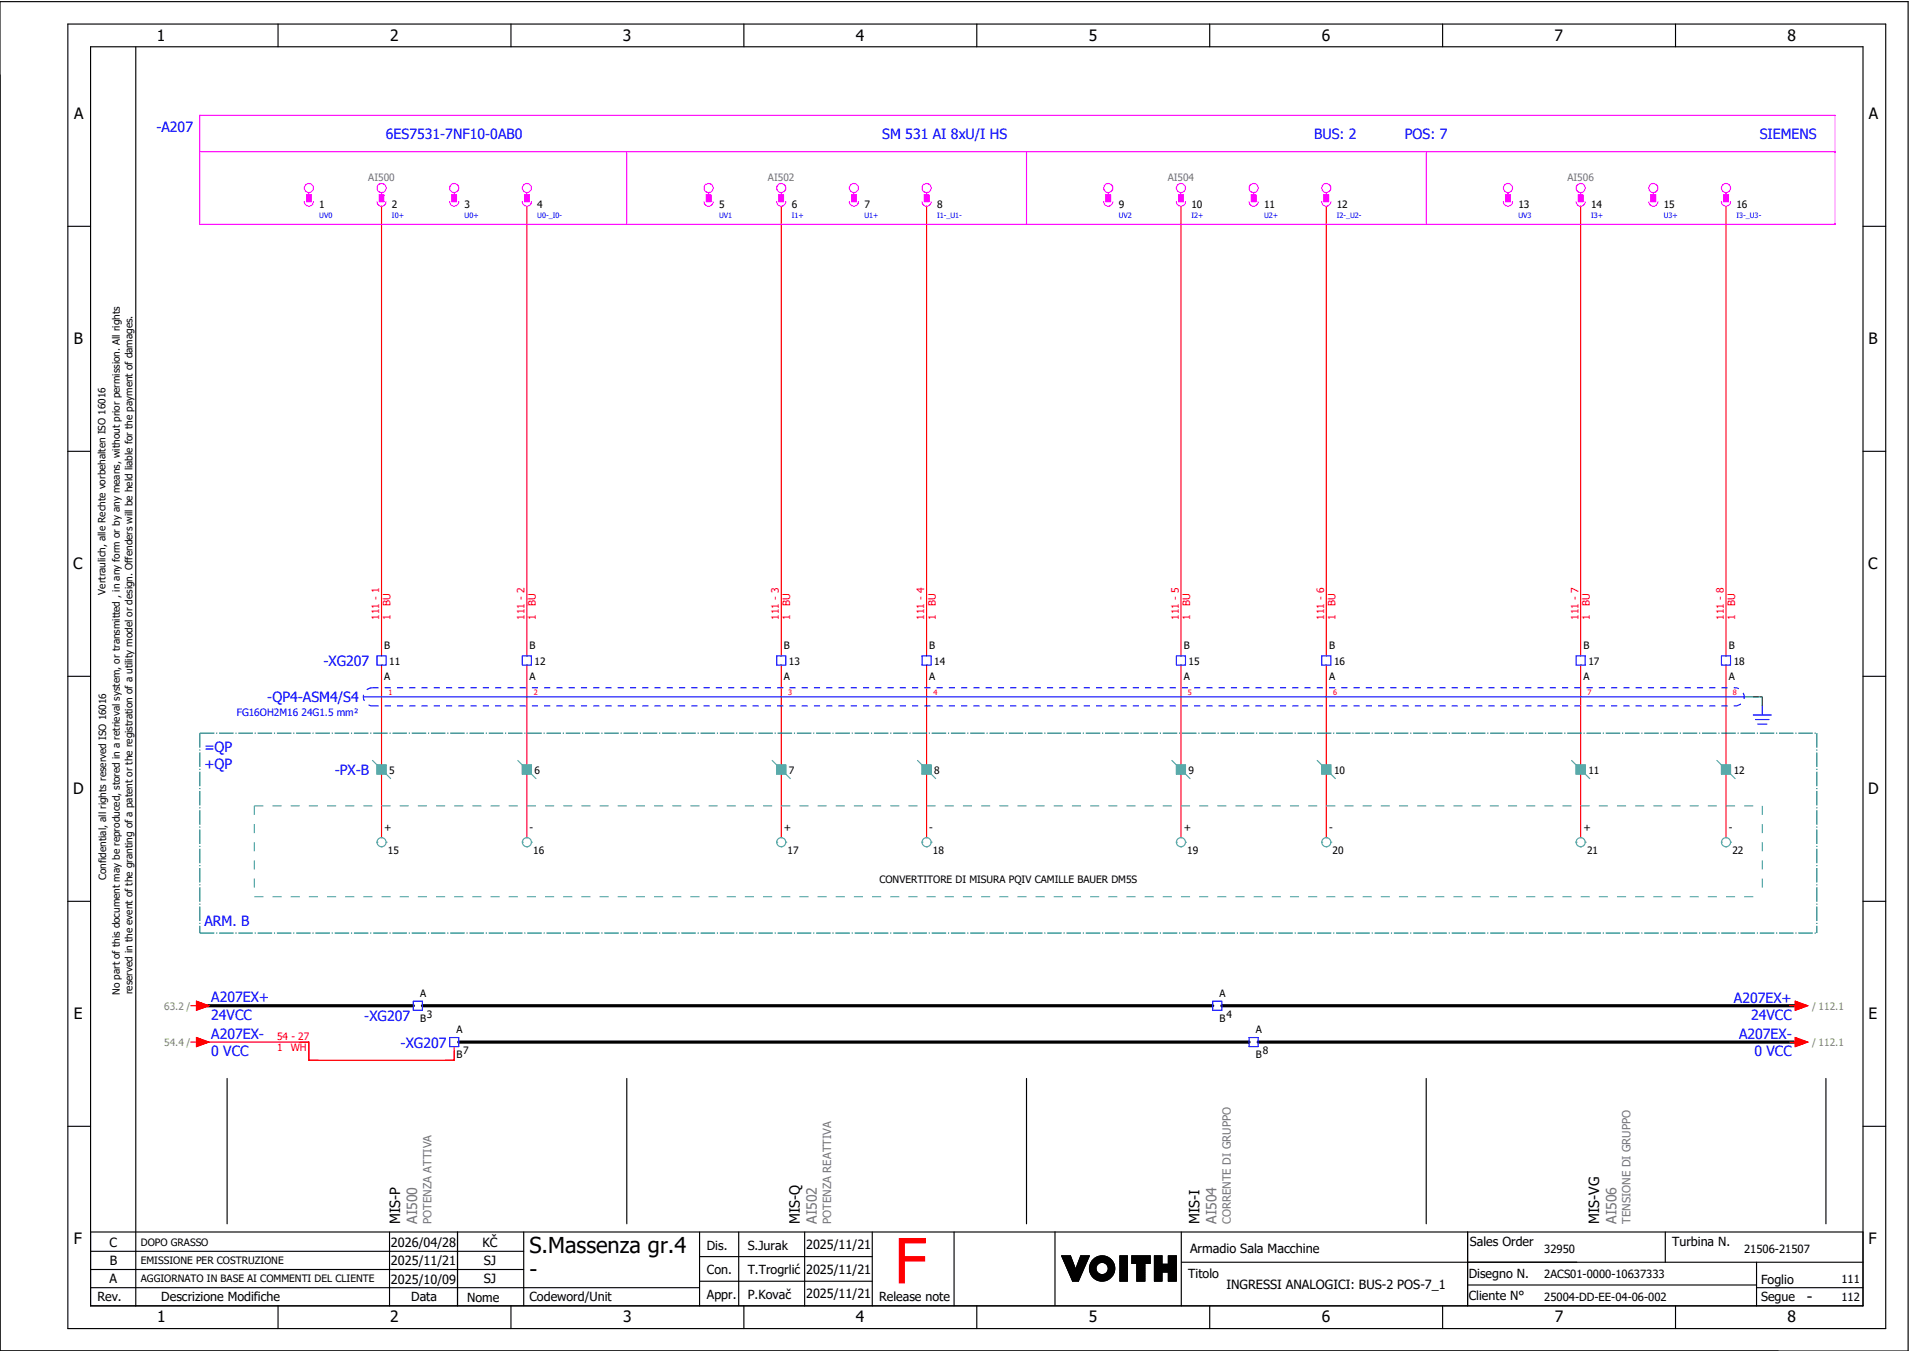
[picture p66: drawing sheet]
<svg xmlns="http://www.w3.org/2000/svg" width="421mm" height="297mm" viewBox="0 0 421 297" stroke-linecap="round" stroke-linejoin="round" font-family="sans-serif">
<defs><g id="words">
<text font-size="13.8" fill="#f00" x="196.9" y="282.5">F</text>
<g font-size="4.8">
<text x="116.6" y="275.8">S.Massenza gr.4</text>
<text x="116.6" y="281.1">-</text>
</g>
<g font-size="3.4">
<text x="34.5" y="9">1</text>
<text x="85.9" y="9">2</text>
<text x="137.1" y="9">3</text>
<text x="188.4" y="9">4</text>
<text x="239.7" y="9">5</text>
<text x="291" y="9">6</text>
<text x="342.3" y="9">7</text>
<text x="393.5" y="9">8</text>
<text x="16.3" y="26.2">A</text>
<text x="411.5" y="26.2">A</text>
<text x="16.2" y="75.8">B</text>
<text x="411.4" y="75.8">B</text>
<text x="16.1" y="125.3">C</text>
<text x="411.3" y="125.3">C</text>
<text x="16.1" y="174.8">D</text>
<text x="411.3" y="174.8">D</text>
<text x="16.2" y="224.4">E</text>
<text x="411.4" y="224.4">E</text>
<text x="16.2" y="273.9">F</text>
<text x="411.4" y="273.9">F</text>
<text x="397.8" y="286.6">-</text>
<text x="34.6" y="291">1</text>
<text x="85.9" y="291">2</text>
<text x="137.2" y="291">3</text>
<text x="188.4" y="291">4</text>
<text x="239.7" y="291">5</text>
<text x="291" y="291">6</text>
<text x="342.3" y="291">7</text>
<text x="393.6" y="291">8</text>
</g>
<g font-size="3.1" fill="#00f">
<text x="34.4" y="29">-A207</text>
<text x="85" y="30.6">6ES7531-7NF10-0AB0</text>
<text x="194.2" y="30.6">SM 531 AI 8xU/I HS</text>
<text x="289.3" y="30.6">BUS: 2</text>
<text x="309.3" y="30.6">POS: 7</text>
<text x="387.4" y="30.6">SIEMENS</text>
<text x="71.2" y="146.7">-XG207</text>
<text x="58.8" y="154.6">-QP4-ASM4/S4</text>
<text x="45" y="165.5">=QP</text>
<text x="45" y="169.3">+QP</text>
<text x="73.7" y="170.7">-PX-B</text>
<text x="45" y="203.8">ARM. B</text>
<text x="46.5" y="220.6">A207EX+</text>
<text x="381.7" y="220.8">A207EX+</text>
<text x="46.5" y="224.5">24VCC</text>
<text x="80.2" y="224.7">-XG207</text>
<text x="385.5" y="224.5">24VCC</text>
<text x="46.5" y="228.6">A207EX-</text>
<text x="46.5" y="232.5">0 VCC</text>
<text x="88.2" y="230.6">-XG207</text>
<text x="382.9" y="228.8">A207EX-</text>
<text x="386.2" y="232.5">0 VCC</text>
</g>
<g font-size="3.1">
<text x="88.1" y="269.4" transform="rotate(-90 88.1 269.4)">MIS-P</text>
<text x="176.1" y="269.4" transform="rotate(-90 176.1 269.4)">MIS-Q</text>
<text x="264.1" y="269.4" transform="rotate(-90 264.1 269.4)">MIS-I</text>
<text x="352.1" y="269.4" transform="rotate(-90 352.1 269.4)">MIS-VG</text>
</g>
<g font-size="3.1" fill="#767676">
<text x="91.9" y="269.4" transform="rotate(-90 91.9 269.4)">AI500</text>
<text x="179.9" y="269.4" transform="rotate(-90 179.9 269.4)">AI502</text>
<text x="267.9" y="269.4" transform="rotate(-90 267.9 269.4)">AI504</text>
<text x="355.9" y="269.4" transform="rotate(-90 355.9 269.4)">AI506</text>
</g>
<g font-size="2.8">
<text x="24.1" y="274.4">C</text>
<text x="86.1" y="274.4">2026/04/28</text>
<text x="106.2" y="274.4">KČ</text>
<text x="155.6" y="275.1">Dis.</text>
<text x="164.6" y="275.1">S.Jurak</text>
<text x="177.5" y="275">2025/11/21</text>
<text x="262" y="275.8">Armadio Sala Macchine</text>
<text x="323.6" y="274.3">Sales Order</text>
<text x="368.1" y="274.2">Turbina N.</text>
<text x="24.2" y="278.6">B</text>
<text x="86.1" y="278.6">2025/11/21</text>
<text x="106.5" y="278.6">SJ</text>
<text x="155.6" y="280.5">Con.</text>
<text x="164.6" y="280.5">T.Trogrlić</text>
<text x="177.5" y="280.4">2025/11/21</text>
<text x="261.6" y="281.3">Titolo</text>
<text x="323.4" y="281.2">Disegno N.</text>
<text x="21.4" y="286.5">Rev.</text>
<text x="24.1" y="282.5">A</text>
<text x="35.5" y="286.4">Descrizione Modifiche</text>
<text x="86.1" y="282.6">2025/10/09</text>
<text x="90.5" y="286.5">Data</text>
<text x="102.8" y="286.5">Nome</text>
<text x="106.5" y="282.5">SJ</text>
<text x="116.6" y="286.3">Codeword/Unit</text>
<text x="155.6" y="286">Appr.</text>
<text x="164.6" y="285.9">P.Kovač</text>
<text x="177.5" y="285.8">2025/11/21</text>
<text x="193.5" y="286.5">Release note</text>
<text x="270" y="283.8">INGRESSI ANALOGICI: BUS-2 POS-7_1</text>
<text x="323.4" y="286.2">Cliente N°</text>
<text x="387.7" y="286.5">Segue</text>
<text x="387.7" y="282.6">Foglio</text>
</g>
<g font-size="2.5" fill="#767676">
<text x="95" y="269.4" transform="rotate(-90 95 269.4)">POTENZA ATTIVA</text>
<text x="183" y="269.4" transform="rotate(-90 183 269.4)">POTENZA REATTIVA</text>
<text x="271" y="269.4" transform="rotate(-90 271 269.4)">CORRENTE DI GRUPPO</text>
<text x="359" y="269.4" transform="rotate(-90 359 269.4)">TENSIONE DI GRUPPO</text>
</g>
<g font-size="2.5">
<text x="340" y="275.9">32950</text>
<text x="384" y="275.9">21506-21507</text>
<text x="340" y="281.4">2ACS01-0000-10637333</text>
<text x="340" y="286.4">25004-DD-EE-04-06-002</text>
<text x="405.4" y="282.4">111</text>
<text x="405.4" y="286.4">112</text>
</g>
<g font-size="2.2" fill="#767676">
<text x="81.1" y="39.9">AI500</text>
<text x="169.1" y="39.9">AI502</text>
<text x="257.1" y="39.9">AI504</text>
<text x="345.1" y="39.9">AI506</text>
</g>
<g font-size="2.2">
<text x="70.3" y="45.8">1</text>
<text x="86.3" y="45.8">2</text>
<text x="102.3" y="45.8">3</text>
<text x="118.3" y="45.8">4</text>
<text x="158.3" y="45.8">5</text>
<text x="174.3" y="45.8">6</text>
<text x="190.3" y="45.8">7</text>
<text x="206.3" y="45.8">8</text>
<text x="246.3" y="45.8">9</text>
<text x="262.3" y="45.8">10</text>
<text x="278.3" y="45.8">11</text>
<text x="294.3" y="45.8">12</text>
<text x="334.3" y="45.8">13</text>
<text x="350.3" y="45.8">14</text>
<text x="366.3" y="45.8">15</text>
<text x="382.3" y="45.8">16</text>
<text x="23.2" y="130.9" transform="rotate(-90 23.2 130.9)">Vertraulich, alle Rechte vorbehalten ISO 16016</text>
<text x="84.6" y="142.9">B</text>
<text x="116.6" y="142.9">B</text>
<text x="172.6" y="142.9">B</text>
<text x="204.6" y="142.9">B</text>
<text x="260.6" y="142.9">B</text>
<text x="292.6" y="142.9">B</text>
<text x="348.6" y="142.9">B</text>
<text x="380.6" y="142.9">B</text>
<text x="84.6" y="149.6">A</text>
<text x="85.7" y="146.3">11</text>
<text x="116.6" y="149.6">A</text>
<text x="117.7" y="146.3">12</text>
<text x="172.6" y="149.6">A</text>
<text x="173.7" y="146.3">13</text>
<text x="204.6" y="149.6">A</text>
<text x="205.7" y="146.3">14</text>
<text x="260.6" y="149.6">A</text>
<text x="261.7" y="146.3">15</text>
<text x="292.6" y="149.6">A</text>
<text x="293.7" y="146.3">16</text>
<text x="348.6" y="149.6">A</text>
<text x="349.7" y="146.3">17</text>
<text x="380.6" y="149.6">A</text>
<text x="381.7" y="146.3">18</text>
<text x="85.7" y="170.3">5</text>
<text x="117.7" y="170.3">6</text>
<text x="173.7" y="170.3">7</text>
<text x="205.7" y="170.3">8</text>
<text x="261.7" y="170.3">9</text>
<text x="293.7" y="170.3">10</text>
<text x="349.7" y="170.3">11</text>
<text x="381.7" y="170.3">12</text>
<text x="84.6" y="182.9">+</text>
<text x="116.6" y="182.9">-</text>
<text x="172.6" y="182.9">+</text>
<text x="204.6" y="182.9">-</text>
<text x="260.6" y="182.9">+</text>
<text x="292.6" y="182.9">-</text>
<text x="348.6" y="182.9">+</text>
<text x="380.6" y="182.9">-</text>
<text x="85.4" y="188">15</text>
<text x="117.4" y="188">16</text>
<text x="173.4" y="188">17</text>
<text x="205.4" y="188">18</text>
<text x="261.4" y="188">19</text>
<text x="293.4" y="188">20</text>
<text x="349.4" y="188">21</text>
<text x="381.4" y="188">22</text>
<text x="23.4" y="193.7" transform="rotate(-90 23.4 193.7)">Confidential, all rights reserved ISO 16016</text>
<text x="193.6" y="194.3">CONVERTITORE DI MISURA PQIV CAMILLE BAUER DM5S</text>
<text x="26.4" y="219" transform="rotate(-90 26.4 219)">No part of this document may be reproduced, stored in a retrieval system, or transmitted , in any form or by any means, without prior permission. All rights</text>
<text x="29.2" y="218.9" transform="rotate(-90 29.2 218.9)">reserved in the event of the granting of a patent or the registration of a utility model or design. Offenders will be held liable for the payment of damages.</text>
<text x="92.5" y="219.4">A</text>
<text x="268.5" y="219.4">A</text>
<text x="92.5" y="224.9">B</text>
<text x="94" y="224">3</text>
<text x="100.5" y="227.4">A</text>
<text x="268.5" y="224.9">B</text>
<text x="270" y="224">4</text>
<text x="276.5" y="227.4">A</text>
<text x="100.5" y="232.9">B</text>
<text x="102" y="232">7</text>
<text x="276.5" y="232.9">B</text>
<text x="278" y="232">8</text>
<text x="31" y="274.2">DOPO GRASSO</text>
<text x="31" y="278.3">EMISSIONE PER COSTRUZIONE</text>
<text x="31" y="282.3">AGGIORNATO IN BASE AI COMMENTI DEL CLIENTE</text>
</g>
<g font-size="2.2" fill="#f00">
<text x="83.5" y="136.4" transform="rotate(-90 83.5 136.4)">111 - 1</text>
<text x="86" y="136.4" transform="rotate(-90 86 136.4)">1</text>
<text x="86" y="133.4" transform="rotate(-90 86 133.4)">BU</text>
<text x="115.5" y="136.4" transform="rotate(-90 115.5 136.4)">111 - 2</text>
<text x="118" y="136.4" transform="rotate(-90 118 136.4)">1</text>
<text x="118" y="133.4" transform="rotate(-90 118 133.4)">BU</text>
<text x="171.5" y="136.4" transform="rotate(-90 171.5 136.4)">111 - 3</text>
<text x="174" y="136.4" transform="rotate(-90 174 136.4)">1</text>
<text x="174" y="133.4" transform="rotate(-90 174 133.4)">BU</text>
<text x="203.5" y="136.4" transform="rotate(-90 203.5 136.4)">111 - 4</text>
<text x="206" y="136.4" transform="rotate(-90 206 136.4)">1</text>
<text x="206" y="133.4" transform="rotate(-90 206 133.4)">BU</text>
<text x="259.5" y="136.4" transform="rotate(-90 259.5 136.4)">111 - 5</text>
<text x="262" y="136.4" transform="rotate(-90 262 136.4)">1</text>
<text x="262" y="133.4" transform="rotate(-90 262 133.4)">BU</text>
<text x="291.5" y="136.4" transform="rotate(-90 291.5 136.4)">111 - 6</text>
<text x="294" y="136.4" transform="rotate(-90 294 136.4)">1</text>
<text x="294" y="133.4" transform="rotate(-90 294 133.4)">BU</text>
<text x="347.5" y="136.4" transform="rotate(-90 347.5 136.4)">111 - 7</text>
<text x="350" y="136.4" transform="rotate(-90 350 136.4)">1</text>
<text x="350" y="133.4" transform="rotate(-90 350 133.4)">BU</text>
<text x="379.5" y="136.4" transform="rotate(-90 379.5 136.4)">111 - 8</text>
<text x="382" y="136.4" transform="rotate(-90 382 136.4)">1</text>
<text x="382" y="133.4" transform="rotate(-90 382 133.4)">BU</text>
<text x="61" y="228.9">54 - 27</text>
<text x="61" y="231.4">1</text>
<text x="64" y="231.4">WH</text>
</g>
<text font-size="2.2" fill="#00f" x="52.1" y="157.5">FG16OH2M16 24G1.5 mm²</text>
<g font-size="2.2" fill="#7ca552">
<text x="36.2" y="222.3">63.2 /</text>
<text x="399" y="222.3">/ 112.1</text>
<text x="36.2" y="230.3">54.4 /</text>
<text x="399" y="230.3">/ 112.1</text>
</g>
<g font-size="1.6" fill="#00f">
<text x="70.3" y="47.9">UV0</text>
<text x="86.3" y="47.9">I0+</text>
<text x="102.3" y="47.9">U0+</text>
<text x="118.3" y="47.9">U0-_I0-</text>
<text x="158.3" y="47.9">UV1</text>
<text x="174.3" y="47.9">I1+</text>
<text x="190.3" y="47.9">U1+</text>
<text x="206.3" y="47.9">I1-_U1-</text>
<text x="246.3" y="47.9">UV2</text>
<text x="262.3" y="47.9">I2+</text>
<text x="278.3" y="47.9">U2+</text>
<text x="294.3" y="47.9">I2-_U2-</text>
<text x="334.3" y="47.9">UV3</text>
<text x="350.3" y="47.9">I3+</text>
<text x="366.3" y="47.9">U3+</text>
<text x="382.3" y="47.9">I3-_U3-</text>
</g>
<g font-size="1.6" fill="#f00">
<text x="85.5" y="152.9">1</text>
<text x="117.5" y="152.9">2</text>
<text x="173.5" y="152.9">3</text>
<text x="205.5" y="152.9">4</text>
<text x="261.5" y="152.9">5</text>
<text x="293.5" y="152.9">6</text>
<text x="349.5" y="152.9">7</text>
<text x="381.5" y="152.9">8</text>
</g>
</g></defs>
<g fill="none" stroke="#000" stroke-width=".25">
<path d="M0 .4h420.1v297h-420.1zM14.9 5.3h400.3v287.2h-400.3zM19.9 10.3h390.3v277.2h-390.3zM29.9 10.4v277.1M61.2 5.3v5M112.5 5.3v5M163.8 5.3v5M215.1 5.3v5M266.3 5.3v5M317.6 5.3v5M368.9 5.3v5M14.9 49.8h5"/>
<path d="M410.2 49.8h5M14.9 99.3h5M410.2 99.3h5M14.9 148.9h5M410.2 148.9h5M14.9 198.4h5M410.2 198.4h5M50 237.4v32M138 237.4v32M226 237.4v32M314 237.4v32M402 237.4v32"/>
<path d="M14.9 247.9h5M410.2 247.9h5M19.9 271.2h390.3M19.9 279.5h95.4M19.9 275.4h95.4M85.8 271.2v16.3M100.7 271.2v16.3M115.3 271.2v16.3M154 271.2v16.3M154 276.6h38M162.6 271.2v16.3M177.2 271.2v16.3"/>
<path d="M192 271.2v16.3M210.1 271.2v16.3M232.3 271.1v16.3M233.7 276.4h2M233.7 276.4l2.5 5.6M233.8 276.4l-.1 .1M233.9 276.4l-.1 .2M234.1 276.4l-.3 .3M234.2 276.4l-.3 .4M234.4 276.4l-.5 .5M234.5 276.4l-.5 .6M234.7 276.4l-.7 .7"/>
<path d="M234.8 276.4l-.7 .8M235 276.4l-.9 .9M235.1 276.4l-.9 1M235.3 276.4l-1.1 1.1M235.4 276.4l-1.2 1.2M235.6 276.4l-1.3 1.3M235.7 276.4l1.1 3 1.1-3h1.9l-2.4 5.6h-1.2M235.7 276.5l-1.4 1.3M235.7 276.6l-1.3 1.3M235.8 276.7l-1.4 1.3M235.8 276.8l-1.3 1.3M235.9 276.9l-1.4 1.4"/>
<path d="M235.9 277l-1.3 1.4M235.9 277.1l-1.3 1.4M236 277.3l-1.3 1.3M236 277.4l-1.3 1.3M236.1 277.5l-1.3 1.3M236.1 277.6l-1.3 1.3M236.1 277.7l-1.3 1.3M236.2 277.8l-1.3 1.3M236.2 277.9l-1.3 1.3M236.3 278l-1.3 1.3M236.3 278.1l-1.3 1.3M236.3 278.2l-1.2 1.3"/>
<path d="M236.4 278.3l-1.3 1.3M236.4 278.4l-1.2 1.3M236.5 278.6l-1.3 1.2M236.5 278.7l-1.2 1.2M236.6 278.8l-1.3 1.2M236.6 278.9l-1.3 1.2M236.6 279l-1.2 1.2M236.7 279.1l-1.3 1.2M236.7 279.2l-1.2 1.3M236.8 279.3l-1.3 1.3M238 276.4l-.1 .1M238.1 276.4l-.3 .4"/>
<path d="M238.3 276.4l-.6 .6M238.4 279.8l-2.2 2.2M238.4 276.4l-.8 .8M238.5 279.5l-2.4 2.4M238.6 276.4l-1.1 1.1M238.6 279.3l-2.5 2.5M238.7 279l-2.7 2.7M238.7 276.4l-1.2 1.3M238.8 278.7l-2.8 2.9M238.9 276.4l-1.5 1.6M239 278.5l-3.1 3M239 276.4l-1.7 1.8"/>
<path d="M239.1 278.2l-3.2 3.2M239.2 276.4l-2 2.1M239.2 277.9l-3.4 3.4M239.3 277.7l-3.5 3.5M239.3 276.4l-2.2 2.3M239.4 277.4l-3.6 3.7M239.5 276.4l-2.5 2.5M239.5 277.1l-3.8 3.9M239.6 276.4l-2.7 2.8M239.7 276.9l-4 4M239.8 276.6l-4.2 4.2M239.8 276.4l-4.2 4.3"/>
<path d="M241.1 276.9l-.8 .8M241.3 279.3l-1.2 1.1M241.3 279.1l-1.2 1.2M241.3 279.4l-1.1 1.1M241.3 278.9l-1.3 1.3M241.3 279.5l-1.1 1.1M241.4 279.7l-1.1 1M241.4 278.7l-1.4 1.4M241.4 279.8l-1 1M241.4 276.7l-1.3 1.3M241.5 279.9l-1.1 1M241.5 280l-1 1"/>
<path d="M241.7 276.6l-1.7 1.7M241.9 276.5l-1.9 2M242.1 276.5l-2.2 2.2M242.3 276.5l-2.4 2.4M242.5 276.4l-2.6 2.6M242.6 276.4l-2.7 2.8M242.8 276.4l-2.9 3M242.9 276.5l-3 3M243 276.5l-3.1 3.1M243.2 276.5l-3.3 3.3M243.3 276.5l-3.4 3.4M243.4 276.6l-3.4 3.4"/>
<path d="M243.5 276.6l-1.4 1.4M243.6 276.6l-1.3 1.3M243.7 276.7l-1.2 1.2M243.9 276.7l-1.2 1.2M244 276.8l-1.2 1.1M244 276.8l-1.1 1.1M244.1 276.9l-1 1.1M244.2 276.9l-1 1.1M244.3 277l-1 1M244.4 277.1l-1 1M244.5 277.1l-1 1.1M244.6 277.2l-1.1 1"/>
<path d="M244.6 277.3l-1 1M244.7 277.4l-1 1M244.8 277.4l-1 1.1M244.8 277.5l-1 1.1M244.9 277.6l-1 1.1M245 277.7l-1.1 1.1M245 277.8l-1.1 1.1M245.1 277.9l-1.1 1.1M245.1 278l-1.1 1.1M245.2 278.1l-1.2 1.2M245.2 278.2l-1.2 1.3M245.3 278.3l-1.4 1.4"/>
<path d="M245.3 278.4l-1.5 1.5M245.3 278.5l-3.4 3.4M245.4 279.9l-2.1 2M245.4 278.7l-3.3 3.3M245.4 279.7l-2.3 2.3M245.4 278.8l-3.2 3.2M245.4 278.9l-3.1 3.1M245.4 279.5l-2.5 2.5M245.4 279.1l-2.9 2.9M245.4 279.4l-2.6 2.6M245.4 279.2l-2.8 2.8M246.6 276.4h1.6v5.6h-1.6z"/>
<path d="M246.6 276.4v.1M246.8 276.4l-.2 .3M246.9 276.4l-.3 .4M247.1 276.4l-.5 .6M247.2 276.4l-.6 .7M247.4 276.4l-.8 .9M247.5 276.4l-.9 1M247.7 276.4l-1.1 1.2M247.8 276.4l-1.2 1.3M248 276.4l-1.4 1.5M248.1 276.4l-1.5 1.6M248.2 280l-1.6 1.6"/>
<path d="M248.2 279.8l-1.6 1.7M248.2 279.7l-1.6 1.6M248.2 279.5l-1.6 1.7M248.2 279.4l-1.6 1.6M248.2 279.2l-1.6 1.7M248.2 277.4l-1.6 1.7M248.2 277.3l-1.6 1.6M248.2 277.1l-1.6 1.7M248.2 277l-1.6 1.6M248.2 276.8l-1.6 1.7M248.2 276.7l-1.6 1.6M248.2 276.5l-1.6 1.7"/>
<path d="M248.2 278l-1.6 1.7M248.2 277.9l-1.6 1.6M248.2 277.7l-1.6 1.7M248.2 277.6l-1.6 1.6M248.2 279.1l-1.6 1.6M248.2 278.9l-1.6 1.7M248.2 278.8l-1.6 1.6M248.2 278.6l-1.6 1.7M248.2 278.5l-1.6 1.6M248.2 278.3l-1.6 1.7M248.2 278.2l-1.6 1.6M249.2 276.4v.1"/>
<path d="M249.4 276.4l-.2 .2M249.5 276.4l-.3 .4M249.7 276.4l-.5 .5M249.8 276.4l-.6 .7M250 276.4l-.8 .8M250.1 276.4l-.9 1M250.3 278.1h-1.1v-1.7h4v1.7h-1.1v3.9h-1.8M250.3 278.1v3.9M250.3 276.4l-1.1 1.2M250.4 276.4l-1.2 1.3M250.6 276.4l-1.4 1.5M250.7 276.4l-1.5 1.6"/>
<path d="M250.9 276.4l-1.7 1.7M251 276.4l-1.6 1.7M251.2 276.4l-1.7 1.7M251.3 276.4l-1.6 1.7M251.5 276.4l-1.7 1.7M251.6 276.4l-1.6 1.7M251.8 276.4l-1.7 1.7M251.9 276.4l-1.6 1.7M252.1 279.9l-1.8 1.8M252.1 278.6l-1.8 1.8M252.1 278.4l-1.8 1.8M252.1 278.3l-1.8 1.8"/>
<path d="M252.1 279.2l-1.8 1.8M252.1 279l-1.8 1.8M252.1 278.9l-1.8 1.8M252.1 278.7l-1.8 1.8M252.1 279.3l-1.8 1.8M252.1 279.8l-1.8 1.8M252.1 279.6l-1.8 1.8M252.1 279.5l-1.8 1.8M252.1 276.4l-1.8 1.9M252.2 276.4l-1.9 2M252.4 276.4l-2.1 2.2M252.5 276.4l-2.2 2.3"/>
<path d="M252.7 276.4l-2.4 2.5M252.8 276.4l-2.5 2.6M253 276.4l-2.7 2.8M253.1 276.4l-2.8 2.9M253.2 277.4l-.7 .7M253.2 276.7l-2.9 2.9M253.2 276.5l-2.9 3M253.2 277.3l-.8 .8M253.2 277.1l-1 1M253.2 277l-2.9 2.9M253.2 276.8l-2.9 3M253.2 278l-.1 .1"/>
<path d="M253.2 277.9l-.2 .2M253.2 277.7l-.4 .4M253.2 277.6l-.5 .5M254.2 276.4v5.6M254.2 276.4h1.6M254.2 276.4v.1M254.3 276.4l-.1 .2M254.5 276.4l-.3 .4M254.6 276.4l-.4 .5M254.8 276.4l-.6 .7M254.9 276.4l-.7 .8M255.1 276.4l-.9 1"/>
<path d="M255.2 276.4l-1 1.1M255.4 276.4l-1.2 1.3M255.5 276.4l-1.3 1.4M255.7 276.4l-1.5 1.6M255.8 277.5l-1.6 1.7M255.8 277.4l-1.6 1.6M255.8 277.2l-1.6 1.7M255.8 277.1l-1.6 1.6M255.8 276.9l-1.6 1.7M255.8 276.8l-1.6 1.6M255.8 276.6l-1.6 1.7M255.8 276.5l-1.6 1.6"/>
<path d="M255.8 276.4v1.9M255.8 278l-1.6 1.6M255.8 277.8l-1.6 1.7M255.8 277.7l-1.6 1.6M255.8 278.3l-1.6 1.6M255.8 278.1l-1.6 1.7M255.9 278.3l-1.7 1.8M256.1 278.3l-1.9 1.9M256.2 278.3l-2 2.1M256.4 278.3l-2.2 2.2M256.5 278.3l-2.3 2.4M256.7 278.3l-2.5 2.5"/>
<path d="M256.8 278.3l-2.6 2.7M257 278.3l-2.8 2.8M257.1 278.3l-2.9 3M257.3 276.4l-.1 .2M257.5 276.4l-.3 .3M257.6 276.4l-.4 .5M257.8 276.4l-.6 .6M257.9 276.4l-.7 .8M258.1 276.4l-.9 .9M258.2 276.4l-1 1.1M258.4 276.4l-1.2 1.2M258.5 276.4l-1.3 1.4"/>
<path d="M258.7 276.4l-1.5 1.5M258.8 276.4l-1.6 1.7M259 276.4h-1.8v1.9h-1.4M259 276.4v5.6h-1.8v-2M259 276.5l-1.8 1.7M259 277.5l-2.5 2.5M259 277.4l-2.7 2.6M259 277.1l-3 2.9M259 276.9l-3.1 3.1M259 277.2l-2.8 2.8M259 276.8l-4.8 4.8M259 276.6l-4.8 4.8"/>
<path d="M259 279l-1.8 1.8M259 278.9l-1.8 1.7M259 278.7l-1.8 1.8M259 278.6l-1.8 1.7M259 278.4l-1.8 1.8M259 278.3l-1.8 1.7M259 278.1l-1.9 1.9M259 278l-2.1 2M259 277.8l-2.2 2.2M259 277.7l-2.4 2.3M259 279.3l-1.8 1.8M259 279.2l-1.8 1.7"/>
<path d="M259 279.9l-1.8 1.8M259 279.8l-1.8 1.7M259 279.6l-1.8 1.8M259 279.5l-1.8 1.7M260.1 271.2v16.3M260.1 277.9h150.1M323.1 271.2v16.3M366.6 271.2v6.7M386.7 277.9v9.6M19.9 283.5h134.1M61.2 287.5v5M112.5 287.5v5"/>
<path d="M154 282h38M163.8 287.5v5M215.1 287.5v5M237.5 281.9l-.1 .1M237.6 281.7l-.4 .3M237.7 281.4l-.6 .6M237.8 281.1l-.9 .9M237.9 280.9l-1.1 1.1M238 280.6l-1.4 1.4M238.2 280.3l-1.7 1.7M238.3 280.1l-2 1.9M241.6 280l-1 1.1"/>
<path d="M241.6 280.1l-1 1M241.7 280.2l-1 1M241.8 280.3l-1 1M241.9 280.3l-1 1.1M242 280.4l-1.1 1M242.1 280.4l-1.1 1.1M242.2 280.5l-1.1 1.1M242.3 280.5l-1.1 1.1M242.4 280.6l-1.1 1.1M242.6 280.6l-1.2 1.1M242.7 280.6l-1.2 1.2M242.9 280.6l-1.3 1.2"/>
<path d="M243.1 280.5l-1.4 1.4M243.3 280.4l-1.5 1.5M245.1 280.6l-1.1 1M245.2 280.3l-1.5 1.5M245.3 280.1l-1.8 1.8M248.2 281.6l-.4 .4M248.2 281.5l-.5 .5M248.2 281.9l-.1 .1M248.2 281.8l-.2 .2M248.2 281.3l-.7 .7M248.2 281.2l-.8 .8M248.2 281l-1 1"/>
<path d="M248.2 280.9l-1.1 1.1M248.2 280.7l-1.3 1.3M248.2 280.6l-1.4 1.4M248.2 280.4l-1.6 1.6M248.2 280.3l-1.6 1.6M248.2 280.1l-1.6 1.7M252.1 281.3l-.8 .7M252.1 281.1l-.9 .9M252.1 281l-1.1 1M252.1 280.8l-1.2 1.2M252.1 280.7l-1.4 1.3M252.1 280.5l-1.5 1.5"/>
<path d="M252.1 280.4l-1.7 1.6M252.1 280.2l-1.8 1.8M252.1 280.1l-1.8 1.8M252.1 281.7l-.3 .3M252.1 281.6l-.5 .4M252.1 281.4l-.6 .6M252.1 281.9l-.2 .1M255.8 280v2h-1.6M255.8 280.7l-1.3 1.3M255.8 280.5l-1.5 1.5M255.8 280.1l-1.6 1.6M255.8 280.4l-1.6 1.6"/>
<path d="M255.8 280h1.4M255.8 281.9l-.1 .1M255.8 281.7l-.3 .3M255.8 281.6l-.4 .4M255.8 281.4l-.6 .6M255.8 281.3l-.7 .7M255.8 281.1l-.9 .9M255.8 281l-1 1M255.8 280.8l-1.2 1.2M255.8 280.2l-1.6 1.7M259 281.9l-.2 .1M259 281.7l-.3 .3"/>
<path d="M259 281.6l-.5 .4M259 281.4l-.6 .6M259 281.3l-.8 .7M259 281.1l-.9 .9M259 281l-1.1 1M259 280.8l-1.2 1.2M259 280.7l-1.4 1.3M259 280.5l-1.5 1.5M259 280.4l-1.7 1.6M259 280.2l-1.8 1.8M259 280.1l-1.8 1.7M266.3 287.5v5"/>
<path d="M317.6 287.5v5M323.1 282.9h63.6M368.9 287.5v5M386.7 283.5h23.5"/>
<circle cx="242.6" cy="279.2" r="1.35"/>
<circle cx="242.6" cy="279.2" r="2.79"/>
</g>
<g fill="none" stroke="#f00" stroke-width=".25">
<path d="M84 45.4v99M116 45.4v99M172 45.4v99M204 45.4v99M260 45.4v99M292 45.4v99M348 45.4v99M380 45.4v99M84 146.4v22M116 146.4v22M172 146.4v22M204 146.4v22"/>
<path d="M260 146.4v22M292 146.4v22M348 146.4v22M380 146.4v22M84 170.4v14M116 170.4v14M172 170.4v14M204 170.4v14M260 170.4v14M292 170.4v14M348 170.4v14M380 170.4v14"/>
<path d="M42 229.4h1.2M42 221.4h1.2M43.2 228.4l2.8 1-2.8 1zM43.2 220.4l2.8 1-2.8 1zM44 229.4h24v4h32v-3M394 229.4h1.2M394 221.4h1.2M395.2 220.4l2.8 1-2.8 1zM395.2 228.4l2.8 1-2.8 1z"/>
</g>
<path d="M384 153.4h4M386 153.4h2M388 153.4v2" fill="none" stroke="#00be00" stroke-width=".25" stroke-dasharray="3.2 .4 .3 .4" stroke-linecap="butt"/>
<path d="M44 221.4h47M93 221.4h174M101 229.4h174M269 221.4h127M277 229.4h119" fill="none" stroke="#000" stroke-width=".7"/>
<g fill="none" stroke="#f0f" stroke-width=".25">
<path d="M44 33.4h360M44 25.4h360v24h-360zM138 33.4v16M226 33.4v16M314 33.4v16M67 44.4a1 1 0 0 0 1 1 1 1 0 0 0 1-1M67.5 42.9h1v1.5h-1zM68 42.4v.5M83 44.4a1 1 0 0 0 1 1 1 1 0 0 0 1-1M83.5 42.9h1v1.5h-1zM84 42.4v.5M99 44.4a1 1 0 0 0 1 1 1 1 0 0 0 1-1"/>
<path d="M99.5 42.9h1v1.5h-1zM100 42.4v.5M115 44.4a1 1 0 0 0 1 1 1 1 0 0 0 1-1M115.5 42.9h1v1.5h-1zM116 42.4v.5M155 44.4a1 1 0 0 0 1 1 1 1 0 0 0 1-1M155.5 42.9h1v1.5h-1zM156 42.4v.5M171 44.4a1 1 0 0 0 1 1 1 1 0 0 0 1-1M171.5 42.9h1v1.5h-1zM172 42.4v.5M187 44.4a1 1 0 0 0 1 1 1 1 0 0 0 1-1"/>
<path d="M187.5 42.9h1v1.5h-1zM188 42.4v.5M203 44.4a1 1 0 0 0 1 1 1 1 0 0 0 1-1M203.5 42.9h1v1.5h-1zM204 42.4v.5M243 44.4a1 1 0 0 0 1 1 1 1 0 0 0 1-1M243.5 42.9h1v1.5h-1zM244 42.4v.5M259 44.4a1 1 0 0 0 1 1 1 1 0 0 0 1-1M259.5 42.9h1v1.5h-1zM260 42.4v.5M275 44.4a1 1 0 0 0 1 1 1 1 0 0 0 1-1"/>
<path d="M275.5 42.9h1v1.5h-1zM276 42.4v.5M291 44.4a1 1 0 0 0 1 1 1 1 0 0 0 1-1M291.5 42.9h1v1.5h-1zM292 42.4v.5M331 44.4a1 1 0 0 0 1 1 1 1 0 0 0 1-1M331.5 42.9h1v1.5h-1zM332 42.4v.5M347 44.4a1 1 0 0 0 1 1 1 1 0 0 0 1-1M347.5 42.9h1v1.5h-1zM348 42.4v.5M363 44.4a1 1 0 0 0 1 1 1 1 0 0 0 1-1"/>
<path d="M363.5 42.9h1v1.5h-1zM364 42.4v.5M379 44.4a1 1 0 0 0 1 1 1 1 0 0 0 1-1M379.5 42.9h1v1.5h-1zM380 42.4v.5"/>
<circle cx="68" cy="41.4" r="1"/>
<circle cx="84" cy="41.4" r="1"/>
<circle cx="100" cy="41.4" r="1"/>
<circle cx="116" cy="41.4" r="1"/>
<circle cx="156" cy="41.4" r="1"/>
<circle cx="172" cy="41.4" r="1"/>
<circle cx="188" cy="41.4" r="1"/>
<circle cx="204" cy="41.4" r="1"/>
<circle cx="244" cy="41.4" r="1"/>
<circle cx="260" cy="41.4" r="1"/>
<circle cx="276" cy="41.4" r="1"/>
<circle cx="292" cy="41.4" r="1"/>
<circle cx="332" cy="41.4" r="1"/>
<circle cx="348" cy="41.4" r="1"/>
<circle cx="364" cy="41.4" r="1"/>
<circle cx="380" cy="41.4" r="1"/>
</g>
<g fill="#f0f" stroke="#f0f" stroke-width=".22">
<path d="M67.5 42.9h1v1.5h-1z"/>
<path d="M83.5 42.9h1v1.5h-1z"/>
<path d="M99.5 42.9h1v1.5h-1z"/>
<path d="M115.5 42.9h1v1.5h-1z"/>
<path d="M155.5 42.9h1v1.5h-1z"/>
<path d="M171.5 42.9h1v1.5h-1z"/>
<path d="M187.5 42.9h1v1.5h-1z"/>
<path d="M203.5 42.9h1v1.5h-1z"/>
<path d="M243.5 42.9h1v1.5h-1z"/>
<path d="M259.5 42.9h1v1.5h-1z"/>
<path d="M275.5 42.9h1v1.5h-1z"/>
<path d="M291.5 42.9h1v1.5h-1z"/>
<path d="M331.5 42.9h1v1.5h-1z"/>
<path d="M347.5 42.9h1v1.5h-1z"/>
<path d="M363.5 42.9h1v1.5h-1z"/>
<path d="M379.5 42.9h1v1.5h-1z"/>
</g>
<g fill="none" stroke="#00f" stroke-width=".25">
<path d="M80 153.4h304M83 144.4h2v2h-2zM115 144.4h2v2h-2zM171 144.4h2v2h-2zM203 144.4h2v2h-2zM259 144.4h2v2h-2zM291 144.4h2v2h-2zM347 144.4h2v2h-2zM379 144.4h2v2h-2zM386 157.4h4M386.5 158.4h3M387 159.4h2"/>
<path d="M388 155.4v2M91 220.4h2v2h-2zM99 228.4h2v2h-2zM267 220.4h2v2h-2zM275 228.4h2v2h-2z"/>
</g>
<path d="M44 161.4h356M44 161.4v44M400 161.4v44M44 205.4h356" fill="none" stroke="#007f7f" stroke-width=".25" stroke-dasharray="3.2 .4 .3 .4" stroke-linecap="butt"/>
<path d="M82 155.4h300M82 151.4h300M82 151.4a2 2 0 0 0-2 2 2 2 0 0 0 2 2M382 155.4a2 2 0 0 0 2-2 2 2 0 0 0-2-2" fill="none" stroke="#00f" stroke-width=".25" stroke-dasharray="1.4 1.4" stroke-linecap="butt"/>
<g fill="#52a5a5" stroke="#52a5a5" stroke-width=".22">
<path d="M83 168.4h2v2h-2z"/>
<path d="M115 168.4h2v2h-2z"/>
<path d="M171 168.4h2v2h-2z"/>
<path d="M203 168.4h2v2h-2z"/>
<path d="M259 168.4h2v2h-2z"/>
<path d="M291 168.4h2v2h-2z"/>
<path d="M347 168.4h2v2h-2z"/>
<path d="M379 168.4h2v2h-2z"/>
</g>
<g fill="none" stroke="#52a5a5" stroke-width=".25">
<path d="M82 167.4l1 1M83 168.4v2h2M83 168.4h2v2M85 170.4l1 1M114 167.4l1 1M115 168.4v2h2M115 168.4h2v2M117 170.4l1 1M170 167.4l1 1M171 168.4v2h2M171 168.4h2v2M173 170.4l1 1"/>
<path d="M202 167.4l1 1M203 168.4v2h2M203 168.4h2v2M205 170.4l1 1M258 167.4l1 1M259 168.4v2h2M259 168.4h2v2M261 170.4l1 1M290 167.4l1 1M291 168.4v2h2M291 168.4h2v2M293 170.4l1 1"/>
<path d="M346 167.4l1 1M347 168.4v2h2M347 168.4h2v2M349 170.4l1 1M378 167.4l1 1M379 168.4v2h2M379 168.4h2v2M381 170.4l1 1M83 185.4h.1M83 185.4a1 1 0 0 0 1 1M84 186.4h.1M84 184.4a1 1 0 0 1 1 1"/>
<path d="M84 184.4h.1M84 184.4a1 1 0 0 0-1 1M85 185.4a1 1 0 0 1-1 1M85 185.4h.1M115 185.4h.1M115 185.4a1 1 0 0 0 1 1M116 186.4h.1M116 184.4a1 1 0 0 1 1 1M116 184.4h.1M116 184.4a1 1 0 0 0-1 1M117 185.4a1 1 0 0 1-1 1M117 185.4h.1"/>
<path d="M171 185.4h.1M171 185.4a1 1 0 0 0 1 1M172 186.4h.1M172 184.4a1 1 0 0 1 1 1M172 184.4h.1M172 184.4a1 1 0 0 0-1 1M173 185.4a1 1 0 0 1-1 1M173 185.4h.1M203 185.4h.1M203 185.4a1 1 0 0 0 1 1M204 186.4h.1M204 184.4a1 1 0 0 1 1 1"/>
<path d="M204 184.4h.1M204 184.4a1 1 0 0 0-1 1M205 185.4a1 1 0 0 1-1 1M205 185.4h.1M259 185.4h.1M259 185.4a1 1 0 0 0 1 1M260 186.4h.1M260 184.4a1 1 0 0 1 1 1M260 184.4h.1M260 184.4a1 1 0 0 0-1 1M261 185.4a1 1 0 0 1-1 1M261 185.4h.1"/>
<path d="M291 185.4h.1M291 185.4a1 1 0 0 0 1 1M292 186.4h.1M292 184.4a1 1 0 0 1 1 1M292 184.4h.1M292 184.4a1 1 0 0 0-1 1M293 185.4a1 1 0 0 1-1 1M293 185.4h.1M347 185.4h.1M347 185.4a1 1 0 0 0 1 1M348 186.4h.1M348 184.4a1 1 0 0 1 1 1"/>
<path d="M348 184.4h.1M348 184.4a1 1 0 0 0-1 1M349 185.4a1 1 0 0 1-1 1M349 185.4h.1M379 185.4h.1M379 185.4a1 1 0 0 0 1 1M380 186.4h.1M380 184.4a1 1 0 0 1 1 1M380 184.4h.1M380 184.4a1 1 0 0 0-1 1M381 185.4a1 1 0 0 1-1 1M381 185.4h.1"/>
</g>
<path d="M56 177.4h332M56 177.4v20M388 177.4v20M56 197.4h332" fill="none" stroke="#52a5a5" stroke-width=".25" stroke-dasharray="2 2" stroke-linecap="butt"/>
<g fill="#f00" stroke="#f00" stroke-width=".22">
<path d="M43.2 228.4l2.8 1-2.8 1z"/>
<path d="M43.2 220.4l2.8 1-2.8 1z"/>
<path d="M395.2 220.4l2.8 1-2.8 1z"/>
<path d="M395.2 228.4l2.8 1-2.8 1z"/>
</g>
<use href="#words"/>
</svg>
